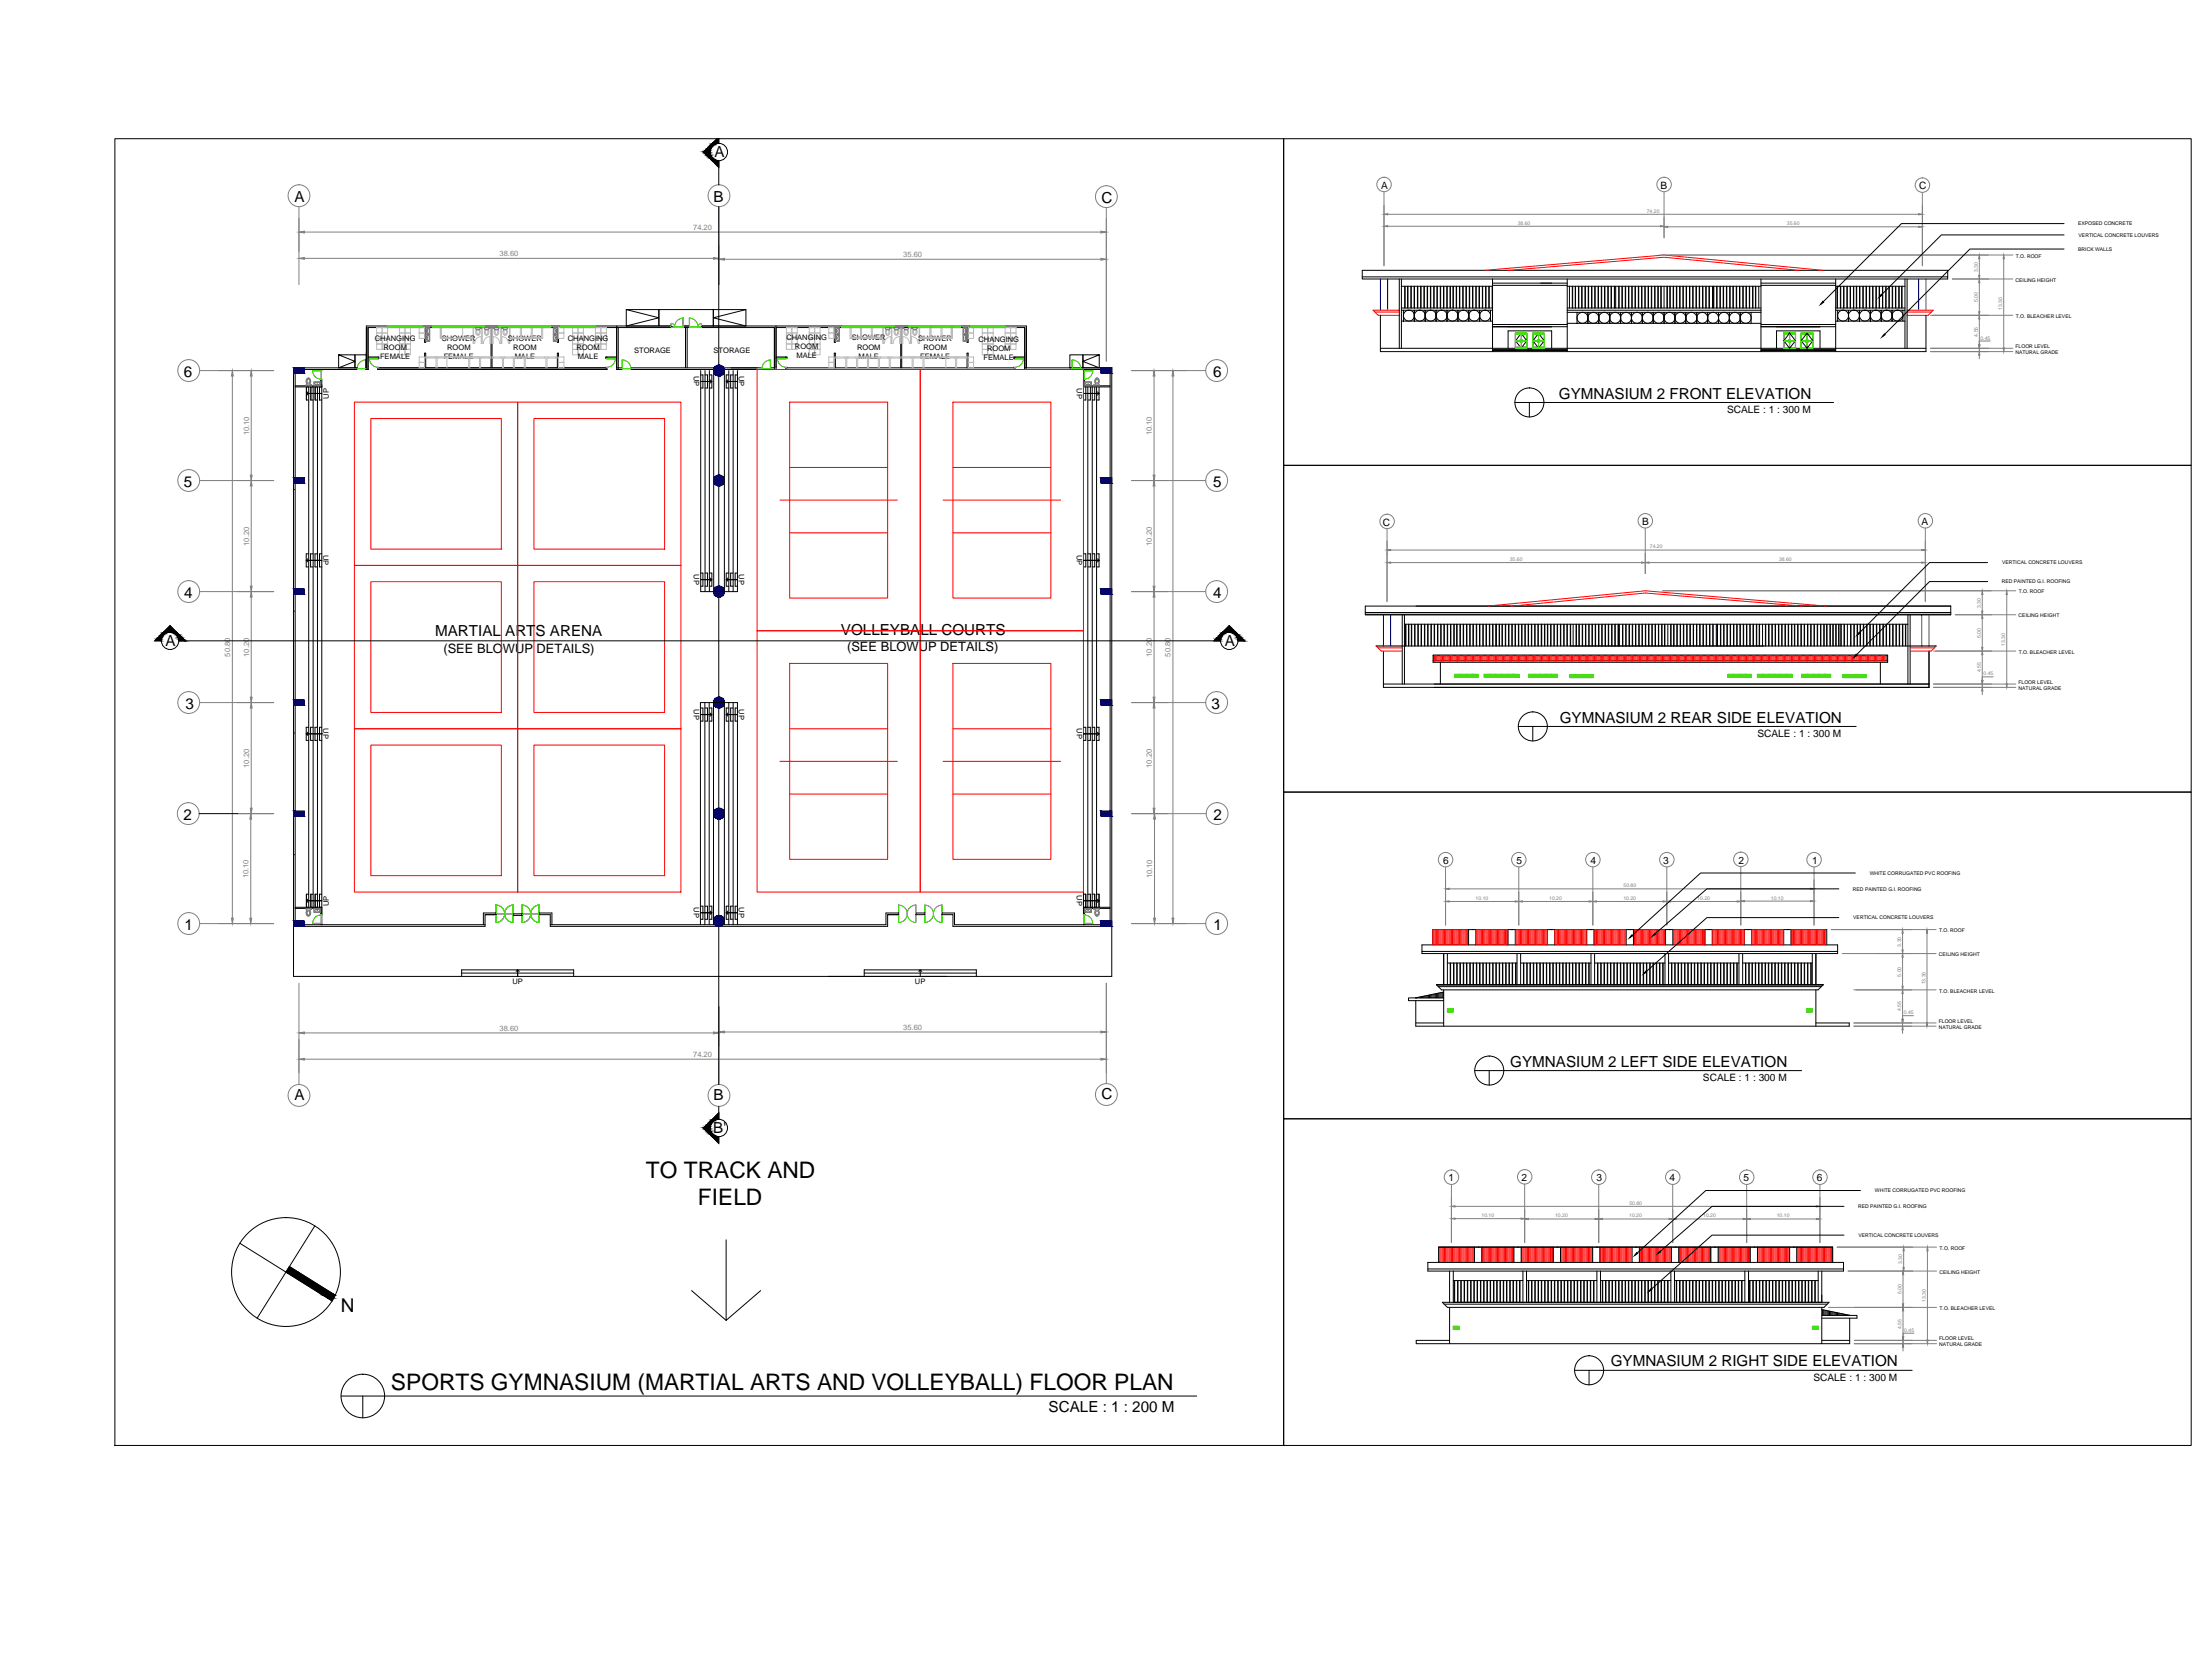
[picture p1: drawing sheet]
<svg xmlns="http://www.w3.org/2000/svg" width="1016mm" height="762mm" viewBox="0 0 1016 762" stroke-linecap="round" stroke-linejoin="round" font-family="sans-serif">
<defs><g id="words">
<g font-size="10.5">
<text x="297" y="541">TO TRACK AND</text>
<text x="321" y="554">FIELD</text>
<text x="180" y="639">SPORTS GYMNASIUM (MARTIAL ARTS AND VOLLEYBALL) FLOOR PLAN</text>
</g>
<text font-size="8.7" x="157" y="603">N</text>
<g font-size="7">
<text x="328" y="72">A</text>
<text x="135" y="93">A</text>
<text x="328" y="93">B</text>
<text x="506" y="93">C</text>
<text x="84" y="173">6</text>
<text x="557" y="173">6</text>
<text x="716" y="183">GYMNASIUM 2 FRONT ELEVATION</text>
<text x="84" y="224">5</text>
<text x="557" y="224">5</text>
<text x="85" y="275">4</text>
<text x="558" y="275">4</text>
<text x="200" y="292">MARTIAL ARTS ARENA</text>
<text x="386" y="291">VOLLEYBALL COURTS</text>
<text x="76" y="297">A</text>
<text x="563" y="297">A</text>
<text x="85" y="326">3</text>
<text x="557" y="326">3</text>
<text x="717" y="332">GYMNASIUM 2 REAR SIDE ELEVATION</text>
<text x="84" y="377">2</text>
<text x="558" y="377">2</text>
<text x="85" y="427">1</text>
<text x="558" y="427">1</text>
<text x="694" y="490">GYMNASIUM 2 LEFT SIDE ELEVATION</text>
<text x="135" y="505">A</text>
<text x="328" y="505">B</text>
<text x="506" y="505">C</text>
<text x="328" y="520">B'</text>
<text x="740" y="628">GYMNASIUM 2 RIGHT SIDE ELEVATION</text>
<text x="482" y="649">SCALE : 1 : 200 M</text>
</g>
<g font-size="5.9">
<text x="204" y="300">(SEE BLOWUP DETAILS)</text>
<text x="389" y="299">(SEE BLOWUP DETAILS)</text>
</g>
<g font-size="4.7">
<text x="635" y="87">A</text>
<text x="763" y="87">B</text>
<text x="882" y="87">C</text>
<text x="794" y="190">SCALE : 1 : 300 M</text>
<text x="635" y="241">C</text>
<text x="755" y="241">B</text>
<text x="883" y="241">A</text>
<text x="808" y="339">SCALE : 1 : 300 M</text>
<text x="663" y="397">6</text>
<text x="697" y="397">5</text>
<text x="731" y="397">4</text>
<text x="764" y="397">3</text>
<text x="799" y="397">2</text>
<text x="833" y="397">1</text>
<text x="783" y="497">SCALE : 1 : 300 M</text>
<text x="666" y="543">1</text>
<text x="699" y="543">2</text>
<text x="734" y="543">3</text>
<text x="767" y="543">4</text>
<text x="801" y="543">5</text>
<text x="835" y="543">6</text>
<text x="833" y="634">SCALE : 1 : 300 M</text>
</g>
<g font-size="3.5" fill="#808080">
<text x="319" y="106">74.20</text>
<text x="230" y="118">38.60</text>
<text x="415" y="118">35.60</text>
<text x="114" y="200" transform="rotate(-90 114 200)">10.10</text>
<text x="529" y="200" transform="rotate(-90 529 200)">10.10</text>
<text x="114" y="251" transform="rotate(-90 114 251)">10.20</text>
<text x="529" y="251" transform="rotate(-90 529 251)">10.20</text>
<text x="106" y="302" transform="rotate(-90 106 302)">50.80</text>
<text x="114" y="302" transform="rotate(-90 114 302)">10.20</text>
<text x="529" y="302" transform="rotate(-90 529 302)">10.20</text>
<text x="538" y="302" transform="rotate(-90 538 302)">50.80</text>
<text x="114" y="353" transform="rotate(-90 114 353)">10.20</text>
<text x="529" y="353" transform="rotate(-90 529 353)">10.20</text>
<text x="114" y="403" transform="rotate(-90 114 403)">10.10</text>
<text x="529" y="403" transform="rotate(-90 529 403)">10.10</text>
<text x="230" y="473">38.60</text>
<text x="415" y="473">35.60</text>
<text x="319" y="485">74.20</text>
</g>
<g font-size="3.5">
<text x="172" y="156">CHANGING</text>
<text x="176" y="161">ROOM</text>
<text x="203" y="156">SHOWER</text>
<text x="205" y="161">ROOM</text>
<text x="233" y="157">SHOWER</text>
<text x="236" y="161">ROOM</text>
<text x="261" y="156">CHANGING</text>
<text x="265" y="161">ROOM</text>
<text x="291" y="162">STORAGE</text>
<text x="361" y="156">CHANGING</text>
<text x="365" y="160">ROOM</text>
<text x="391" y="156">SHOWER</text>
<text x="394" y="161">ROOM</text>
<text x="422" y="157">SHOWER</text>
<text x="424" y="161">ROOM</text>
<text x="450" y="157">CHANGING</text>
<text x="454" y="161">ROOM</text>
<text x="175" y="165">FEMALE</text>
<text x="204" y="165">FEMALE</text>
<text x="237" y="165">MALE</text>
<text x="266" y="165">MALE</text>
<text x="328" y="162">STORAGE</text>
<text x="366" y="165">MALE</text>
<text x="394" y="165">MALE</text>
<text x="423" y="165">FEMALE</text>
<text x="452" y="165">FEMALE</text>
<text x="319" y="173" transform="rotate(90 319 173)">UP</text>
<text x="340" y="173" transform="rotate(90 340 173)">UP</text>
<text x="495" y="178" transform="rotate(90 495 178)">UP</text>
<text x="151" y="183" transform="rotate(-90 151 183)">UP</text>
<text x="149" y="255" transform="rotate(90 149 255)">UP</text>
<text x="495" y="255" transform="rotate(90 495 255)">UP</text>
<text x="319" y="264" transform="rotate(90 319 264)">UP</text>
<text x="340" y="264" transform="rotate(90 340 264)">UP</text>
<text x="319" y="326" transform="rotate(90 319 326)">UP</text>
<text x="340" y="326" transform="rotate(90 340 326)">UP</text>
<text x="149" y="335" transform="rotate(90 149 335)">UP</text>
<text x="495" y="335" transform="rotate(90 495 335)">UP</text>
<text x="495" y="411" transform="rotate(90 495 411)">UP</text>
<text x="151" y="416" transform="rotate(-90 151 416)">UP</text>
<text x="319" y="417" transform="rotate(90 319 417)">UP</text>
<text x="340" y="417" transform="rotate(90 340 417)">UP</text>
<text x="235" y="452">UP</text>
<text x="420" y="452">UP</text>
</g>
<g font-size="2.3" fill="#808080">
<text x="757" y="98">74.20</text>
<text x="697" y="103">38.60</text>
<text x="821" y="104">35.60</text>
<text x="909" y="125" transform="rotate(-90 909 125)">3.30</text>
<text x="909" y="139" transform="rotate(-90 909 139)">5.00</text>
<text x="920" y="142" transform="rotate(-90 920 142)">13.30</text>
<text x="909" y="155" transform="rotate(-90 909 155)">4.55</text>
<text x="910" y="156">0.45</text>
<text x="758" y="252">74.20</text>
<text x="694" y="258">35.60</text>
<text x="817" y="258">38.60</text>
<text x="910" y="279" transform="rotate(-90 910 279)">3.30</text>
<text x="910" y="293" transform="rotate(-90 910 293)">5.00</text>
<text x="921" y="297" transform="rotate(-90 921 297)">13.30</text>
<text x="910" y="309" transform="rotate(-90 910 309)">4.55</text>
<text x="911" y="310">0.45</text>
<text x="746" y="408">50.80</text>
<text x="678" y="413">10.10</text>
<text x="712" y="413">10.20</text>
<text x="746" y="413">10.20</text>
<text x="780" y="413">10.20</text>
<text x="814" y="413">10.10</text>
<text x="874" y="435" transform="rotate(-90 874 435)">3.30</text>
<text x="874" y="449" transform="rotate(-90 874 449)">5.00</text>
<text x="885" y="452" transform="rotate(-90 885 452)">13.30</text>
<text x="874" y="464" transform="rotate(-90 874 464)">4.55</text>
<text x="875" y="466">0.45</text>
<text x="749" y="553">50.80</text>
<text x="681" y="559">10.10</text>
<text x="715" y="559">10.20</text>
<text x="749" y="559">10.20</text>
<text x="783" y="559">10.20</text>
<text x="816" y="559">10.10</text>
<text x="874" y="581" transform="rotate(-90 874 581)">3.30</text>
<text x="874" y="594" transform="rotate(-90 874 594)">5.00</text>
<text x="885" y="598" transform="rotate(-90 885 598)">13.30</text>
<text x="874" y="610" transform="rotate(-90 874 610)">4.55</text>
<text x="875" y="612">0.45</text>
</g>
<g font-size="2.3">
<text x="955" y="104">EXPOSED CONCRETE</text>
<text x="955" y="109">VERTICAL CONCRETE LOUVERS</text>
<text x="926" y="118">T.O. ROOF</text>
<text x="955" y="115">BRICK WALLS</text>
<text x="926" y="129">CEILING HEIGHT</text>
<text x="926" y="146">T.O. BLEACHER LEVEL</text>
<text x="926" y="160">FLOOR LEVEL</text>
<text x="926" y="163">NATURAL GRADE</text>
<text x="920" y="259">VERTICAL CONCRETE LOUVERS</text>
<text x="920" y="268">RED PAINTED G.I. ROOFING</text>
<text x="928" y="273">T.O. ROOF</text>
<text x="928" y="284">CEILING HEIGHT</text>
<text x="928" y="300">T.O. BLEACHER LEVEL</text>
<text x="928" y="314">FLOOR LEVEL</text>
<text x="928" y="317">NATURAL GRADE</text>
<text x="859" y="402">WHITE CORRUGATED PVC ROOFING</text>
<text x="851" y="409">RED PAINTED G.I. ROOFING</text>
<text x="852" y="422">VERTICAL CONCRETE LOUVERS</text>
<text x="891" y="428">T.O. ROOF</text>
<text x="891" y="439">CEILING HEIGHT</text>
<text x="891" y="456">T.O. BLEACHER LEVEL</text>
<text x="891" y="473">NATURAL GRADE</text>
<text x="891" y="470">FLOOR LEVEL</text>
<text x="862" y="548">WHITE CORRUGATED PVC ROOFING</text>
<text x="854" y="555">RED PAINTED G.I. ROOFING</text>
<text x="854" y="568">VERTICAL CONCRETE LOUVERS</text>
<text x="891" y="574">T.O. ROOF</text>
<text x="891" y="585">CEILING HEIGHT</text>
<text x="891" y="602">T.O. BLEACHER LEVEL</text>
<text x="891" y="616">FLOOR LEVEL</text>
<text x="891" y="618">NATURAL GRADE</text>
</g>
</g></defs>
<!-- layer: SPORTS -->
<g fill="none" stroke="#f00" stroke-width=".46">
<path d="M348 170h75v120h-75zM423 170h75v120h-75zM163 185h75v75h-75zM170 192h60v60h-60zM238 185h75v75h-75zM245 192h60v60h-60zM363 185h45v90h-45zM438 185h45v90h-45zM363 215h45M438 215h45M358 230h54M433 230h54"/>
<path d="M163 260h75v75h-75zM238 260h75v75h-75zM363 245h45M438 245h45M170 267h60v60h-60zM245 267h60v60h-60zM348 290h75v120h-75zM423 290h75v120h-75zM363 305h45v90h-45zM438 305h45v90h-45zM163 335h75v75h-75zM238 335h75v75h-75z"/>
<path d="M363 335h45M438 335h45M170 342h60v60h-60zM245 342h60v60h-60zM358 350h54M433 350h54M363 365h45M438 365h45"/>
</g>
<!-- layer: draft -->
<g fill="none" stroke="#000" stroke-width=".46">
<path d="M168 150v19M168 150h140M169 150v20h-1M284 150l-1 20h3h-3M314 150h3M315 150v19M316 150v19M322 150h111M330 150h26v19h-2M356 150l1 20h-3M433 150h39M471 150v20h35"/>
<path d="M472 150v19M136 171v48M136 178h12M140 170h24M141 178v6M142 178v239M143 178v6M144 178v239M145 178v6M146 178v239M147 178v6M147 174v3h-11"/>
<path d="M147 170h.1M148 170h.1M148 174v251M156 163l7 3-7 3v-6h7v6h-7M168 169v-6h-5v6h1h-29v279h376v-279h-14M169 164h5v1M169 164l5 1M174 169v1h105v-1M174 165h.1M174 169h105M278 164h5M278 169h.1"/>
<path d="M279 164v1M283 169h3M283 164h-5v1M290 170h38M290 169h38M323 172v6M325 172v6M326 174l1 1h-5M327 172v6M327 175l-1 1M333 169h17M333 170h17"/>
<path d="M334 172v6M334 175v1M334 174v1h5M336 172v6M338 172v6M356 170h1M357 164h5v1M357 164h5M361 164v1M361 169v1M362 169h.1M466 169h.1"/>
<path d="M466 164h5M466 165h.1M466 164v1M466 169v1M471 169h27v-6h-6v6h1M471 164h-5v1M498 170v250M498 178h12M498 170h.1M498 174v3h12M499 178v6M500 178v239"/>
<path d="M501 178v6M502 178v239M503 178v6M504 178v239M505 178v6M505 163l-7 3 7 3v-6h-7v6h7M506 170h.1M510 171v48M141 181h1M142 180l-1 1h7M498 181h7h-1M504 180l1 1"/>
<path d="M136 222v48M510 222v48M141 254v6M141 257h.1M143 254v6M145 254v6M147 254v6M148 257h-7v1M498 257h7l-1 1M499 254v6M501 254v6M503 254v6"/>
<path d="M504 257h1M505 254v6M136 273v48M322 266h5l-1 1M323 263v6M325 263v6M326 266h1M327 263v6M334 263v6M334 266h.1M336 263v6M338 263v6"/>
<path d="M339 266h-5v1M510 273v48M136 324v48M141 334v6M141 336v1M143 334v6M145 334v6M147 334v6M148 337h-7v1M323 325v6M325 325v6M326 328h1h-5"/>
<path d="M327 325v6M327 328l-1 1M334 325v6M334 328v1M334 328h5M336 325v6M338 325v6M498 337h7l-1 1M499 334v6M501 334v6M503 334v6M504 336l1 1"/>
<path d="M505 334v6M510 324v48M136 375v48M510 375v48M136 417h12M136 417h11v3M141 411v6M141 414h1M142 413l-1 1h7M143 411v6M145 411v6M147 411v6"/>
<path d="M228 419h-6v6M236 420h4M248 419h6v6M322 419h5l-1 1M323 416v6M325 416v6M326 419h1M327 416v6M334 416v6M334 419h.1M336 416v6M338 416v6"/>
<path d="M339 419h-5v1M413 419h-6v6h-75M421 419h4M433 419h6v6h67M498 414h7h-1M498 417h12M499 411v6M501 411v6M503 411v6M504 413l1 1M505 411v6M510 417h-12v3"/>
<path d="M140 425h83M147 424v1M223 420h5M228 420h-5v5h-88M248 420h5v5h155v-5h5M253 425h76M408 420h5M421 420h4M433 420h5v5h73M498 424v1M212 448v-3h52v3M212 447h52"/>
<path d="M237 446l1-1v3v-3l1 1M397 448v-3h52v3M397 447h52M422 446l1-1v3M423 445l1 1M145 563l-27 42M334 569v37l16-13M318 593l16 13"/>
<circle cx="131" cy="584" r="25"/>
</g>
<!-- layer: 0 -->
<g fill="none" stroke="#000" stroke-width=".46">
<path d="M53 64h537v600h-537zM329 64l-6 6 7 7v-3v11M330 64v2M590 64h417v150h-417zM330 95v403M948 108h-56l-27 27M948 103h-74l-36 36M948 114h-43l-39 40M626 124h269v4h-269zM626 127h269M643 128v32M644 131h42v10h-42"/>
<path d="M644 128v32M645 131v10M646 131v10M647 131v10M648 131v10M649 131v10M650 131v10M651 131v10M652 131v10M653 131v10M654 131v10M655 131v10"/>
<path d="M656 131v10M657 131v10M659 131v10M660 131v10M662 131v10M663 131v10M665 131v10M666 131v10M668 131v10M669 131v10M671 131v10M672 131v10"/>
<path d="M674 131v10M675 131v10M677 131v10M678 131v10M680 131v10M681 131v10M683 131v10M684 131v10M686 131v10M686 128v34M686 130h34M686 131h34"/>
<path d="M720 128v34M720 131h89M721 131v10M723 131v10M724 131v10M725 131v10M726 131v10M727 131v10M728 131v10M729 131v10M730 131v10M731 131v10"/>
<path d="M732 131v10M733 131v10M734 131v10M735 131v10M736 131v10M737 131v10M739 131v10M740 131v10M742 131v10M744 131v10M745 131v10M747 131v10"/>
<path d="M748 131v10M750 131v10M751 131v10M752 131v10M753 131v10M754 131v10M755 131v10M756 131v10M757 131v10M758 131v10M759 131v10M760 131v10"/>
<path d="M761 131v10M762 131v10M763 131v10M765 131v10M766 131v10M767 131v10M768 131v10M769 131v10M770 131v10M771 131v10M772 131v10M773 131v10"/>
<path d="M774 131v10M775 131v10M776 131v10M777 131v10M778 131v10M779 131v10M780 131v10M781 131v10M782 131v10M783 131v10M784 131v10M785 131v10"/>
<path d="M787 131v10M788 131v10M789 131v10M790 131v10M791 131v10M792 131v10M793 131v10M795 131v10M796 131v10M797 131v10M798 131v10M799 131v10"/>
<path d="M800 131v10M801 131v10M802 131v10M803 131v10M804 131v10M805 131v10M806 131v10M807 131v10M808 131v10M809 128v34M809 130h35M809 131h35"/>
<path d="M844 128v34M844 131h31M844 131v10M846 131v10M847 131v10M849 131v10M850 131v10M852 131v10M853 131v10M854 131v10M855 131v10M856 131v10"/>
<path d="M858 131v10M859 131v10M861 131v10M862 131v10M864 131v10M865 131v10M867 131v10M868 131v10M870 131v10M871 131v10M873 131v10M874 131v10"/>
<path d="M875 128v32M876 128v32M168 150v19M195 150v7h1v-7M256 150v7h1v-7M283 150v19M284 150v20M308 150h-82v19M314 150h3M322 150h8M356 150v20M383 150v7h1v-7"/>
<path d="M444 150v7h1v-7M472 150v19M634 145v17h251v-17M634 160h251M644 142h1M644 147h1M645 142h5v5h-5zM650 142h5v5h-5zM655 142h5v5h-5zM660 142h5v5h-5zM665 142h5v5h-5zM670 142h5v5h-5z"/>
<path d="M675 142h5v5h-5zM680 142h5v5h-5zM685 142h1M685 147h1M686 149h34M693 160v-8h20v8M696 153v7M699 153l3 4-3 3-3-3zM707 153l3 4-3 3-3-3zM713 150h-27h34M720 142h89M720 149h5"/>
<path d="M720 143h5M720 141h89M725 143h5v6h-5zM730 143h5v6h-5zM735 143h5v6h-5zM740 143h5v6h-5zM745 143h5v6h-5zM750 143h5v6h-5zM755 143h5v6h-5zM760 143h5v6h-5zM765 143h5v6h-5zM770 143h5v6h-5z"/>
<path d="M775 143h5v6h-5zM780 143h5v6h-5zM785 143h5v6h-5zM790 143h5v6h-5zM795 143h5v6h-5zM800 143h5v6h-5zM805 149h4M805 143h4M809 150h35M809 149h35M816 150h20h-20M816 160v-8h20v8"/>
<path d="M820 160v-7h5v7M822 153l3 4-3 3-2-3zM822 153v7M828 160v-7h5v7M830 153l3 4-3 3-2-3zM830 153v7M844 142h.1M844 147h.1M844 141h31M844 142h5v5h-5zM849 142h5v5h-5zM854 142h5v5h-5z"/>
<path d="M859 142h5v5h-5zM864 142h5v5h-5zM869 142h5v5h-5zM874 142h1M874 147h1M141 178h1M143 178h1M145 178h1M147 178h1M174 170h105M174 169h105M195 169v-7h1v7"/>
<path d="M226 169v-19h-57v20h-1M256 169v-7h1v7M322 172h1M322 178h1M324 172h1M324 178h1M326 172h1M326 178h1M334 172h1M334 178h1M336 172h1M336 178h1"/>
<path d="M338 172h1M338 178h1M357 169v-19h57v19M361 170h105M361 169h105M383 169v-7h1v7M414 169v-19h57v20M444 169v-7h1v7M491 170h2M686 161h34M686 160h34M809 161h35"/>
<path d="M809 160h35M141 184h1M143 184h1M145 184h1M147 184h1M498 184h1M500 184h1M502 184h1M504 184h1M696 185h147M703 185v7M590 214h417v150h-417z"/>
<path d="M141 254h1M143 254h1M145 254h1M147 254h1M498 254h1M500 254h1M502 254h1M504 254h1M913 258h-26l-32 33M141 260h1M143 260h1M145 260h1"/>
<path d="M147 260h1M322 269h1M322 263h1M324 269h1M324 263h1M326 269h1M326 263h1M334 269h1M334 263h1M336 269h1M336 263h1M338 269h1"/>
<path d="M338 263h1M498 260h1M500 260h1M502 260h1M504 260h1M627 278h269v4h-269zM913 267h-26l-34 34M74 294h-3l7-7 7 7h-3h479h-3l7-7 7 7h-3h3M627 282h269M627 281h269M632 297h258M636 299v17h250v-17"/>
<path d="M644 282v32M645 282v32M645 287h232M646 287v10M647 287v10M649 287v10M650 287v10M652 287v10M653 287v10M655 287v10M656 287v10M658 287v10"/>
<path d="M659 287v10M661 287v10M662 287v10M664 287v10M665 287v10M667 287v10M668 287v10M669 287v10M670 287v10M671 287v10M672 287v10M673 287v10"/>
<path d="M674 287v10M675 287v10M676 287v10M677 287v10M678 287v10M679 287v10M680 287v10M681 287v10M682 287v10M683 287v10M684 287v10M685 287v10"/>
<path d="M686 287v10M687 287v10M688 287v10M689 287v10M690 287v10M692 287v10M693 287v10M695 287v10M696 287v10M698 287v10M699 287v10M701 287v10"/>
<path d="M702 287v10M704 287v10M705 287v10M707 287v10M708 287v10M710 287v10M711 287v10M713 287v10M714 287v10M716 287v10M717 287v10M719 287v10"/>
<path d="M720 287v10M722 287v10M723 287v10M724 287v10M726 287v10M727 287v10M729 287v10M730 287v10M732 287v10M733 287v10M735 287v10M736 287v10"/>
<path d="M738 287v10M739 287v10M741 287v10M742 287v10M744 287v10M746 287v10M747 287v10M749 287v10M750 287v10M752 287v10M753 287v10M755 287v10"/>
<path d="M756 287v10M758 287v10M759 287v10M761 287v10M762 287v10M764 287v10M765 287v10M766 287v10M768 287v10M769 287v10M771 287v10M772 287v10"/>
<path d="M774 287v10M775 287v10M777 287v10M778 287v10M780 287v10M781 287v10M783 287v10M784 287v10M786 287v10M787 287v10M789 287v10M791 287v10"/>
<path d="M792 287v10M794 287v10M795 287v10M797 287v10M798 287v10M800 287v10M801 287v10M803 287v10M804 287v10M806 287v10M807 287v10M808 287v10"/>
<path d="M809 287v10M810 287v10M811 287v10M813 287v10M814 287v10M816 287v10M817 287v10M819 287v10M820 287v10M822 287v10M823 287v10M825 287v10"/>
<path d="M826 287v10M828 287v10M829 287v10M831 287v10M832 287v10M834 287v10M835 287v10M837 287v10M838 287v10M839 287v10M840 287v10M841 287v10"/>
<path d="M842 287v10M844 287v10M845 287v10M846 287v10M847 287v10M848 287v10M849 287v10M850 287v10M851 287v10M852 287v10M853 287v10M854 287v10"/>
<path d="M855 287v10M856 287v10M858 287v10M859 287v10M861 287v10M862 287v10M864 287v10M865 287v10M867 287v10M868 287v10M870 287v10M871 287v10"/>
<path d="M873 287v10M874 287v10M876 287v10M877 282v32M878 282v32M636 314h250M659 301h208v3h-208zM659 304h208M659 301h208M659 301v3M662 304v10M864 304v10"/>
<path d="M867 301v3M141 334h1M143 334h1M145 334h1M147 334h1M322 325h1M322 331h1M324 325h1M324 331h1M326 325h1M326 331h1M334 325h1"/>
<path d="M334 331h1M336 325h1M336 331h1M338 325h1M338 331h1M498 334h1M500 334h1M502 334h1M504 334h1M698 334h155M704 334v6M141 340h1"/>
<path d="M143 340h1M145 340h1M147 340h1M498 340h1M500 340h1M502 340h1M504 340h1M590 364h417v150h-417zM141 417h1M141 411h1M143 417h1M143 411h1"/>
<path d="M145 417h1M145 411h1M147 417h1M147 411h1M322 416h1M324 416h1M326 416h1M334 416h1M336 416h1M338 416h1M845 408h-61l-23 21M853 401h-72l-31 29"/>
<path d="M322 422h1M324 422h1M326 422h1M334 422h1M336 422h1M338 422h1M653 434h191v4h-191zM653 437h191M658 434v-7h181v7M663 438v14M665 438v14M675 427v7"/>
<path d="M677 427h.1M678 427v7M693 427v7M695 427h.1M696 427v7M697 438v14M699 438v14M711 427v7M713 427h.1M714 427v7M729 427v7M731 427h.1"/>
<path d="M731 438v14M732 427v7M733 438v14M747 427v7M749 427h.1M751 427v7M765 438v14M765 427v7M767 438v14M767 427h.1M769 427v7M783 427v7"/>
<path d="M785 427h.1M787 427v7M799 438v14M801 438v14M802 427v7M803 427h.1M805 427v7M820 427v7M821 427h.1M823 427v7M833 438v14M834 438v14"/>
<path d="M845 421h-61l-28 25M651 458h.1M651 460v11h199v-1h-16M652 458h.1M653 458h.1M654 458h.1M655 457v1M656 457v1M657 457v1M658 457v1M659 457v1M660 456v2"/>
<path d="M660 452h178l-3 3h-173zM661 456v2M661 453h176M662 456v2M663 456v2M663 458h-16v2h16M663 455v16M663 456l-13 2M665 442h32M666 442v10M667 442v10M668 442v10"/>
<path d="M669 442v10M670 442v10M671 442v10M672 442v10M673 442v10M674 442v10M675 442v10M676 442v10M677 442v10M678 442v10M679 442v10M680 442v10"/>
<path d="M681 442v10M682 442v10M683 442v10M684 442v10M685 442v10M686 442v10M687 442v10M688 442v10M689 442v10M690 442v10M691 442v10M692 442v10"/>
<path d="M693 442v10M694 442v10M695 442v10M696 442v10M697 442v10M699 442h32M700 442v10M702 442v10M703 442v10M705 442v10M706 442v10M708 442v10"/>
<path d="M709 442v10M711 442v10M712 442v10M714 442v10M715 442v10M717 442v10M718 442v10M720 442v10M721 442v10M723 442v10M724 442v10M726 442v10"/>
<path d="M727 442v10M729 442v10M730 442v10M733 442h32M734 442v10M736 442v10M737 442v10M739 442v10M740 442v10M742 442v10M743 442v10M745 442v10"/>
<path d="M746 442v10M748 442v10M749 442v10M751 442v10M752 442v10M754 442v10M755 442v10M757 442v10M758 442v10M760 442v10M761 442v10M763 442v10"/>
<path d="M764 442v10M767 442h32M768 442v10M770 442v10M771 442v10M773 442v10M774 442v10M776 442v10M777 442v10M779 442v10M780 442v10M782 442v10"/>
<path d="M783 442v10M785 442v10M786 442v10M788 442v10M789 442v10M791 442v10M792 442v10M794 442v10M795 442v10M797 442v10M798 442v10M801 442h32"/>
<path d="M802 442v10M804 442v10M805 442v10M807 442v10M808 442v10M810 442v10M811 442v10M813 442v10M814 442v10M816 442v10M817 442v10M819 442v10"/>
<path d="M820 442v10M822 442v10M823 442v10M825 442v10M826 442v10M828 442v10M829 442v10M831 442v10M832 442v10M834 455v16M651 470h12M678 492h150"/>
<path d="M684 492v6M330 508v6v-3l-7 7 7 7v-3M590 514h417v150h-417zM847 554h-60l-24 21M855 547h-71l-32 29M110 571l43 27M656 580h191v4h-191zM661 580v-7h181v7M678 573v7M679 573h.1M681 573v7M696 573v7"/>
<path d="M697 573h.1M699 573v7M714 573v7M715 573h.1M717 573v7M732 573v7M734 573h.1M735 573v7M750 573v7M752 573h.1M753 573v7M768 573v7"/>
<path d="M770 573h.1M771 573v7M786 573v7M788 573h.1M790 573v7M804 573v7M806 573h.1M808 573v7M822 573v7M824 573h.1M826 573v7M847 567h-60l-28 25"/>
<path d="M133 582l21 13M656 583h191M663 598h177l-2 2h-173zM664 599h176M666 584v14M668 584v14M668 588h32M668 588v10M670 588v10M671 588v10M673 588v10M674 588v10"/>
<path d="M676 588v10M677 588v10M679 588v10M680 588v10M682 588v10M683 588v10M685 588v10M686 588v10M688 588v10M689 588v10M691 588v10M692 588v10"/>
<path d="M694 588v10M695 588v10M697 588v10M698 588v10M700 584v14M701 584v14M701 588h33M702 588v10M704 588v10M705 588v10M707 588v10M708 588v10"/>
<path d="M710 588v10M711 588v10M713 588v10M714 588v10M716 588v10M717 588v10M719 588v10M720 588v10M722 588v10M723 588v10M725 588v10M726 588v10"/>
<path d="M728 588v10M729 588v10M731 588v10M732 588v10M734 584v14M735 584v14M735 588h33M736 588v10M738 588v10M739 588v10M741 588v10M742 588v10"/>
<path d="M744 588v10M745 588v10M747 588v10M748 588v10M750 588v10M751 588v10M753 588v10M754 588v10M756 588v10M757 588v10M759 588v10M760 588v10"/>
<path d="M762 588v10M763 588v10M765 588v10M766 588v10M768 584v14M769 584v14M769 588h33M770 588v10M772 588v10M773 588v10M775 588v10M776 588v10"/>
<path d="M778 588v10M779 588v10M781 588v10M782 588v10M784 588v10M785 588v10M787 588v10M788 588v10M790 588v10M791 588v10M793 588v10M794 588v10"/>
<path d="M796 588v10M797 588v10M799 588v10M800 588v10M802 584v14M803 584v14M803 588h32M804 588v10M805 588v10M806 588v10M807 588v10M808 588v10"/>
<path d="M809 588v10M810 588v10M811 588v10M812 588v10M813 588v10M814 588v10M815 588v10M816 588v10M817 588v10M818 588v10M819 588v10M820 588v10"/>
<path d="M821 588v10M822 588v10M823 588v10M824 588v10M825 588v10M826 588v10M827 588v10M828 588v10M829 588v10M830 588v10M831 588v10M832 588v10"/>
<path d="M833 588v10M834 588v10M835 584v14M837 584v14M666 600v17M837 604h16v1h-16M837 600v17M837 602l13 2M837 616h13M838 602v2M839 602v2M840 602v2"/>
<path d="M841 602v2M842 602v2M842 603v1M843 603v1M844 603v1M845 603v1M846 603v1M847 604h.1M848 604h.1M849 604h.1M850 604h.1M850 605v12h-199v-1h15"/>
<path d="M724 629h155M730 629v7M157 641h393M167 641v10"/>
<circle cx="330" cy="70" r="4"/>
<circle cx="647" cy="145" r="2.5"/>
<circle cx="652" cy="145" r="2.5"/>
<circle cx="657" cy="145" r="2.5"/>
<circle cx="662" cy="145" r="2.5"/>
<circle cx="667" cy="145" r="2.5"/>
<circle cx="672" cy="145" r="2.5"/>
<circle cx="677" cy="145" r="2.5"/>
<circle cx="682" cy="145" r="2.5"/>
<circle cx="727" cy="146" r="2.5"/>
<circle cx="732" cy="146" r="2.5"/>
<circle cx="737" cy="146" r="2.5"/>
<circle cx="742" cy="146" r="2.5"/>
<circle cx="747" cy="146" r="2.5"/>
<circle cx="752" cy="146" r="2.5"/>
<circle cx="757" cy="146" r="2.5"/>
<circle cx="762" cy="146" r="2.5"/>
<circle cx="767" cy="146" r="2.5"/>
<circle cx="772" cy="146" r="2.5"/>
<circle cx="777" cy="146" r="2.5"/>
<circle cx="782" cy="146" r="2.5"/>
<circle cx="787" cy="146" r="2.5"/>
<circle cx="792" cy="146" r="2.5"/>
<circle cx="797" cy="146" r="2.5"/>
<circle cx="802" cy="146" r="2.5"/>
<circle cx="847" cy="145" r="2.5"/>
<circle cx="852" cy="145" r="2.5"/>
<circle cx="857" cy="145" r="2.5"/>
<circle cx="862" cy="145" r="2.5"/>
<circle cx="867" cy="145" r="2.5"/>
<circle cx="872" cy="145" r="2.5"/>
<circle cx="703" cy="185" r="7"/>
<circle cx="78" cy="294" r="4"/>
<circle cx="565" cy="294" r="4"/>
<circle cx="704" cy="334" r="7"/>
<circle cx="684" cy="492" r="7"/>
<circle cx="330" cy="518" r="4"/>
<circle cx="730" cy="629" r="7"/>
<circle cx="167" cy="641" r="10"/>
</g>
<!-- layer: DIM -->
<g fill="none" stroke="#808080" stroke-width=".46">
<path d="M137 95v36M330 95v36M508 95v71M636 88v34M638 98h244M765 88v21M883 88v34M140 119h188M140 107h366M333 119h173M638 104h125M763 117h162"/>
<path d="M766 104h116M910 119v7M921 119v41M897 128h28M910 130v13M887 160h38M887 145h38M910 146v12v-1h5M910 160v2M92 170h34M107 173v249M115 173v45"/>
<path d="M520 170h34M530 173v45M539 173v249M887 162h38M910 163v2M92 221h34M115 223v46M520 221h34M530 223v46M637 243v33M639 258h115M639 253h244"/>
<path d="M756 243v20M758 258h125M885 243v33M92 272h34M115 274v46M520 272h34M530 274v46M764 271h162M911 273v8M922 273v41M888 299h38M898 282h28"/>
<path d="M911 284v13M888 316h38M888 314h38M911 301v12v-2h5M911 314v2M911 317v2M92 323h34M115 325v46M520 323h34M530 325v46M109 374h17M115 376v46"/>
<path d="M520 374h34M531 376v46M664 398v27M698 398v27M732 398v27M766 398v27M800 398v27M834 398v27M666 414h30M666 408h166M700 414h30M734 414h30"/>
<path d="M768 414h30M802 414h30M92 424h34M520 424h34M842 427h48M847 438h43M874 429v7M874 440v13M885 429v41M137 452v46M508 452v46M852 455h38"/>
<path d="M874 456v12v-1h5M140 474h188M330 462v36M333 474h173M852 471h38M852 470h38M874 470v1M874 473v2M140 486h366M667 544v27M669 560h30M669 554h166"/>
<path d="M701 544v27M702 560h31M735 544v27M736 560h31M769 544v27M770 560h31M803 544v27M804 560h31M836 544v27M844 573h46M875 575v7M886 575v40"/>
<path d="M849 584h41M874 586v13M840 600h50M852 617h38M852 616h38M874 602v12v-2h5M874 616v1M874 619v2"/>
<circle cx="137" cy="90" r="5"/>
<circle cx="330" cy="90" r="5"/>
<circle cx="508" cy="90" r="5"/>
<circle cx="636" cy="85" r="3"/>
<circle cx="765" cy="85" r="3"/>
<circle cx="883" cy="85" r="3"/>
<circle cx="87" cy="170" r="5"/>
<circle cx="559" cy="170" r="5"/>
<circle cx="87" cy="221" r="5"/>
<circle cx="559" cy="221" r="5"/>
<circle cx="637" cy="240" r="3"/>
<circle cx="756" cy="239" r="3"/>
<circle cx="885" cy="239" r="3"/>
<circle cx="87" cy="272" r="5"/>
<circle cx="559" cy="272" r="5"/>
<circle cx="87" cy="323" r="5"/>
<circle cx="559" cy="323" r="5"/>
<circle cx="87" cy="374" r="5"/>
<circle cx="559" cy="374" r="5"/>
<circle cx="664" cy="395" r="3"/>
<circle cx="698" cy="395" r="3"/>
<circle cx="732" cy="395" r="3"/>
<circle cx="766" cy="395" r="3"/>
<circle cx="800" cy="395" r="3"/>
<circle cx="834" cy="395" r="3"/>
<circle cx="87" cy="424" r="5"/>
<circle cx="559" cy="424" r="5"/>
<circle cx="137" cy="503" r="5"/>
<circle cx="330" cy="503" r="5"/>
<circle cx="508" cy="503" r="5"/>
<circle cx="667" cy="541" r="3"/>
<circle cx="701" cy="541" r="3"/>
<circle cx="735" cy="541" r="3"/>
<circle cx="769" cy="541" r="3"/>
<circle cx="803" cy="541" r="3"/>
<circle cx="836" cy="541" r="3"/>
</g>
<g fill="#808080" stroke="#808080" stroke-width=".46">
<path d="M137 119l3-1v1z"/>
<path d="M328 118l2 1h-2z"/>
<path d="M506 119h2l-2 1z"/>
<path d="M330 119h3v1z"/>
<path d="M506 106l2 1h-2z"/>
<path d="M137 107l3-1v1z"/>
<path d="M530 422h1v2z"/>
<path d="M531 374v2h-1z"/>
<path d="M530 371h1l-1 3z"/>
<path d="M530 323l1 2h-1z"/>
<path d="M530 320h1l-1 3z"/>
<path d="M530 272l1 2h-1z"/>
<path d="M530 269h1l-1 3z"/>
<path d="M530 221l1 2h-1z"/>
<path d="M530 218h1l-1 3z"/>
<path d="M530 170l1 3h-1z"/>
<path d="M539 422v2z"/>
<path d="M539 170v3z"/>
<path d="M137 474h3v1z"/>
<path d="M328 474h2l-2 1z"/>
<path d="M506 474h2h-2z"/>
<path d="M330 474h3z"/>
<path d="M506 486h2l-2 1z"/>
<path d="M137 486h3v1z"/>
<path d="M115 422h1l-1 2z"/>
<path d="M115 374l1 2h-1z"/>
<path d="M115 371h1l-1 3z"/>
<path d="M115 323l1 2h-1z"/>
<path d="M115 320h1l-1 3z"/>
<path d="M115 272l1 2h-1z"/>
<path d="M115 269h1l-1 3z"/>
<path d="M115 221l1 2h-1z"/>
<path d="M115 218h1l-1 3z"/>
<path d="M115 170l1 3h-1z"/>
<path d="M106 422h1v2z"/>
<path d="M107 170v3h-1z"/>
<path d="M636 104h2z"/>
<path d="M763 104h2h-2z"/>
<path d="M882 104h1h-1z"/>
<path d="M765 104h1z"/>
<path d="M882 98h1l-1 1z"/>
<path d="M636 98h2v1z"/>
<path d="M920 160h1v2z"/>
<path d="M921 117v2h-1z"/>
<path d="M910 162v1h-1z"/>
<path d="M909 158h1v2z"/>
<path d="M910 145v1h-1z"/>
<path d="M909 143h1v2z"/>
<path d="M910 128v2h-1z"/>
<path d="M909 126h1v2z"/>
<path d="M910 117v2h-1z"/>
<path d="M883 258h2l-2 1z"/>
<path d="M756 258h2v1z"/>
<path d="M637 258h2v1z"/>
<path d="M754 258h2l-2 1z"/>
<path d="M637 253l2-1v1z"/>
<path d="M883 252l2 1h-2z"/>
<path d="M922 314v2z"/>
<path d="M922 271v2z"/>
<path d="M911 316v1z"/>
<path d="M911 313v1z"/>
<path d="M911 299v2z"/>
<path d="M911 297v2z"/>
<path d="M911 282v2z"/>
<path d="M911 281v1z"/>
<path d="M911 271v2z"/>
<path d="M832 414h2h-2z"/>
<path d="M800 414h2z"/>
<path d="M798 414h2h-2z"/>
<path d="M766 414h2z"/>
<path d="M764 414h2h-2z"/>
<path d="M732 414h2z"/>
<path d="M730 414h2h-2z"/>
<path d="M698 414h2z"/>
<path d="M696 414h2h-2z"/>
<path d="M664 414h2z"/>
<path d="M832 408h2l-2 1z"/>
<path d="M664 408h2v1z"/>
<path d="M885 470h1l-1 1z"/>
<path d="M885 427l1 2h-1z"/>
<path d="M874 471l1 2h-1z"/>
<path d="M874 468h1l-1 2z"/>
<path d="M874 455l1 1h-1z"/>
<path d="M874 453h1l-1 2z"/>
<path d="M874 438l1 2h-1z"/>
<path d="M874 436h1l-1 2z"/>
<path d="M874 427l1 2h-1z"/>
<path d="M667 560l2-1v1z"/>
<path d="M699 559l2 1h-2z"/>
<path d="M701 560h1z"/>
<path d="M733 560h2h-2z"/>
<path d="M735 560h1z"/>
<path d="M767 560h2h-2z"/>
<path d="M769 560h1z"/>
<path d="M801 560h2h-2z"/>
<path d="M803 560h1z"/>
<path d="M835 560h1h-1z"/>
<path d="M667 554h2z"/>
<path d="M835 554h1h-1z"/>
<path d="M885 615h1v2z"/>
<path d="M886 573v2h-1z"/>
<path d="M874 617l1 2h-1z"/>
<path d="M874 614h1l-1 2z"/>
<path d="M874 600l1 2h-1z"/>
<path d="M874 599h1l-1 1z"/>
<path d="M874 584l1 2h-1z"/>
<path d="M874 582h1v2z"/>
<path d="M875 573v2h-1z"/>
</g>
<!-- layer: TOIL -->
<g fill="none" stroke="#767676" stroke-width=".46">
<path d="M196 154h1v3h-1zM196 150h1v4h-1zM196 155h1zM196 152h1h-1M197 151a.9 .9 0 0 1 0 1 .9 .9 0 0 1-1 1zM197 155v-1a.9 .9 0 0 0-1 1 .9 .9 0 0 0 0 1 .8 .8 0 0 0 1 0 .8 .8 0 0 0 0-1M219 152v-2h2l-1 2M219 151h1M221 150h.1M221 151h.1M223 151h1M225 151v-1h-2v2"/>
<path d="M225 151l-1 1M225 150h.1M225 151h.1M226 150h1zM227 151h.1M227 152v-2h2v2M228 151h1M231 151h.1M231 152v-2h2v2M232 151h1M254 154h2v3h-2zM254 150h2v4h-2z"/>
<path d="M254 155a1.1 1.1 0 0 1 2-1 .7 .7 0 0 1 0 1l-1 1h-1M254 152a1.1 1.1 0 0 1 2-1 .7 .7 0 0 1 0 1l-1 1h-1M255 155v1M255 152v1M255 155h1zM256 152h-1h1M384 154h2v3h-2zM384 150h2v4h-2zM384 155h1zM384 152h1h-1M384 155a.8 .8 0 0 0 0 1 .8 .8 0 0 0 1 0l1-1M384 155l1-1 1 1"/>
<path d="M385 151a1.1 1.1 0 0 1 1 2 1 1 0 0 1-1 0zM407 152v-2h2v2M407 151h1M409 151h.1M411 152v-2h2v2M411 151h1M413 150h1zM413 151h.1M415 150h.1M415 151h.1M415 150l1 2M416 151h1"/>
<path d="M417 150v2M419 150h.1M419 151h.1M420 152l-1-2h2v2M420 151h1M443 154h1v3h-1zM443 150h1v4h-1zM443 155a.9 .9 0 0 0 0 1 .9 .9 0 0 0 1 0M443 154v1M443 151a1 1 0 0 0 0 2 1 1 0 0 0 1 0M443 154h.1M443 154h1"/>
<path d="M443 151h.1M443 151h1M443 155h1zM444 154v2M444 151v2M444 152h-1h1M141 175v1M141 174v1M141 176v1h2l-1-1M141 174h.1M142 174h-1M142 174h.1"/>
<path d="M142 174a1 1 0 0 1 0 2 .9 .9 0 0 1-1 0 1 1 0 0 1 0-2M142 174l1 2h-1h-1M143 177h.1M144 175h3v2h-3zM146 176v1zM147 176h-1a.9 .9 0 0 0-1-1 1 1 0 0 0 0 2h1M147 176h.1M147 176l-1 1M498 175h4v2h-4zM499 176h.1M500 176a.8 .8 0 0 1 1-1 1 1 0 0 1 0 2l-2-1M500 176v1z"/>
<path d="M502 177h1zM502 177h.1M503 177h.1M503 174v1l1 1h1v-1M503 176v1h2v-1M504 174h-1M504 174h.1M504 174h1M505 174a1 1 0 0 1 0 2 1 1 0 0 1-2 0 1.1 1.1 0 0 1 1-2M505 174v1M141 420h.1M141 418v-1h2l-1 1"/>
<path d="M141 418h1l1 1-1 1M141 418v2M143 417h.1M143 417v1v-1M144 417h3v2h-3zM146 418h.1M146 418a.8 .8 0 0 0-1 0 .8 .8 0 0 0 0 1h2M146 418h1M147 418v1M498 417h4v2h-4zM499 418a1.1 1.1 0 0 1 2-1 1 1 0 0 1 0 2h-1M499 418v1"/>
<path d="M499 419h.1M500 418h.1M502 417h1zM502 417h.1M503 417v1v-1M503 418v-1h2v1M505 420v-2h-1l-1 1v1M505 420h.1M141 420v1M141 420a.9 .9 0 0 1 0-1 .9 .9 0 0 1 1 0 .9 .9 0 0 1 0 1M141 420h1M141 421h1"/>
<path d="M142 420h.1M142 420v1M503 420l1 1M504 420a.9 .9 0 0 1-1-1 1 1 0 0 1 2 0 .9 .9 0 0 1 0 1M504 421h.1M504 420h.1M505 420l-1 1"/>
<circle cx="196" cy="152" r=".1"/>
<circle cx="196" cy="155" r=".1"/>
<circle cx="196" cy="153" r=".2"/>
<circle cx="196" cy="155" r=".2"/>
<circle cx="196" cy="156" r=".2"/>
<circle cx="196" cy="151" r=".2"/>
<circle cx="256" cy="153" r=".2"/>
<circle cx="256" cy="155" r=".2"/>
<circle cx="256" cy="156" r=".2"/>
<circle cx="256" cy="151" r=".2"/>
<circle cx="256" cy="152" r=".1"/>
<circle cx="256" cy="155" r=".1"/>
<circle cx="384" cy="152" r=".1"/>
<circle cx="384" cy="155" r=".1"/>
<circle cx="384" cy="153" r=".2"/>
<circle cx="384" cy="155" r=".2"/>
<circle cx="384" cy="156" r=".2"/>
<circle cx="384" cy="151" r=".2"/>
<circle cx="444" cy="153" r=".2"/>
<circle cx="444" cy="156" r=".2"/>
<circle cx="444" cy="155" r=".2"/>
<circle cx="444" cy="151" r=".2"/>
<circle cx="444" cy="155" r=".1"/>
<circle cx="444" cy="152" r=".1"/>
<circle cx="145" cy="177" r=".2"/>
<circle cx="146" cy="177" r=".1"/>
<circle cx="146" cy="177" r=".2"/>
<circle cx="499" cy="177" r=".2"/>
<circle cx="500" cy="177" r=".1"/>
<circle cx="501" cy="177" r=".2"/>
<circle cx="145" cy="417" r=".2"/>
<circle cx="146" cy="417" r=".1"/>
<circle cx="146" cy="417" r=".2"/>
<circle cx="499" cy="417" r=".2"/>
<circle cx="500" cy="417" r=".1"/>
<circle cx="501" cy="417" r=".2"/>
</g>
<!-- layer: doors -->
<g fill="none" stroke="#37dd00" stroke-width=".46">
<path d="M178 150h.1M178 150h4M182 150h.1M182 150h-4M182 150h4M186 150h.1M186 150h-4M186 150h4M190 150h.1M190 150h-4M190 150h4M194 150h.1"/>
<path d="M194 150h-4M199 150h.1M199 150h3M202 150h.1M203 150h-4M203 150h.1M203 150h3M206 150h.1M207 150h-4M207 150h.1M207 150h3M210 150h.1"/>
<path d="M211 150h-4M211 150h.1M211 150h3M214 150h.1M215 150h-4M215 150h.1M215 150h3M218 150h.1M219 150h-4M219 150h.1M219 150h3M222 150h.1"/>
<path d="M223 150h-4M223 150h.1M229 150h4M229 150h.1M233 150h.1M233 150h4M237 150h.1M237 150h4M241 150h.1M241 150h4M245 150h.1M245 150h4"/>
<path d="M249 150h.1M249 150h4M249 150h-4M253 150h.1M258 150h4M258 150h.1M258 150h3M261 150h.1M262 150h4M262 150h.1M262 150h3M265 150h.1"/>
<path d="M266 150h4M266 150h.1M266 150h3M269 150h.1M270 150h4M270 150h.1M270 150h3M273 150h.1M274 150h.1M310 150h-2h2M310 150h4M314 146v4"/>
<path d="M314 146a4 4 0 0 0-4 4v-1h-2v1M317 150h4M317 146h.1M317 146v4M317 146a4 4 0 0 1 4 4v-1h1v1M321 150h1h-1M322 149v1M387 150h.1M387 150h4M391 150h.1M391 150h-4M391 150h4"/>
<path d="M395 150h.1M395 150h4M399 150h.1M399 150h-4M399 150h4M403 150h.1M403 150h-4M403 150h4M407 150h.1M407 150h-4M407 150h4M411 150h.1"/>
<path d="M411 150h-4M417 150h4M417 150h.1M418 150h3M418 150h.1M421 150h.1M421 150h4M422 150h3M422 150h.1M425 150h.1M425 150h4M426 150h3"/>
<path d="M426 150h.1M429 150h.1M429 150h4M430 150h3M430 150h.1M433 150h.1M433 150h4M434 150h3M434 150h.1M437 150h.1M437 150h4M438 150h3"/>
<path d="M438 150h.1M441 150h.1M446 150h4M446 150h.1M450 150h.1M450 150h4M454 150h.1M454 150h4M458 150h.1M458 150h4M462 150h.1M696 153h6v7h-6z"/>
<path d="M696 153h6v7M696 153h6v1h-6zM696 159h6v1h-6zM696 160h6M696 153v7M698 156l1 1zM698 157h-2h2M699 157h.1M699 153v7M699 156l1 1zM700 157h2h-2M704 153h6v7h-6z"/>
<path d="M704 153h6v7M704 157h3zM704 153h6v1h-6zM704 159h6v1h-6zM704 160h6M704 153v7M707 156v1zM707 153v7M707 156l1 1zM707 157h.1M708 157h2h-2M820 153h5v7h-5z"/>
<path d="M820 154h5M822 156v1zM822 157h-2h2M822 157h.1M822 157h3zM822 153v7M823 156v1zM828 153h5v7h-5zM828 154h5M830 156v1zM830 157h-2h2M830 157h.1"/>
<path d="M830 157h3zM830 153v7M831 156v1zM144 170h4M144 170l1 3 3 1M148 170v4M148 170h-4M164 169h4M168 165v5M168 165v4M168 165l-3 2-1 3M170 165h4"/>
<path d="M170 165l1 3 3 1M278 165h5M283 165h-4M283 165l-2 3-3 1M286 169h4M286 165v5M286 165v4M286 165l3 2 1 3M350 169h4M354 165v5M354 165v4M354 165l-3 2-1 3"/>
<path d="M357 165h4M357 165h5M357 165l2 3 3 1M466 165h4M470 165l-1 3-3 1M470 165h-4M493 169h4M493 165v5M493 165v4M493 165l3 2 1 3M498 170h4M498 170v4"/>
<path d="M502 170l-1 3-3 1M668 310h3v1h-3zM669 310h10M669 311h10M671 310v1h-2v-1h10v1h-2v-1M671 310h3v1h-3zM671 310v1h3v-1M674 310h2v1h-2zM674 310v1h2v-1M676 310h3v1h-3zM682 310h3v1h-3zM682 310h16"/>
<path d="M682 311h16M685 310v1h-3v-1h16v1h-3v-1M685 310h2v1h-2zM685 310v1h2v-1M687 310h3v1h-3zM687 310v1h3v-1M690 310h3v1h-3zM690 310v1h3v-1M693 310h2v1h-2zM693 310v1h2v-1M695 310h3v1h-3zM702 310h3v1h-3z"/>
<path d="M702 310v1h3v-1M702 310h14v1h-3v-1M702 310h14M702 311h14M705 310h3v1h-3zM705 310v1h3v-1M708 310h2v1h-2zM708 310v1h2v-1M710 310h3v1h-3zM710 310v1h3v-1M713 310h3v1h-3zM721 310h3v1h-3z"/>
<path d="M721 310v1h3v-1M721 310h11v1h-3v-1M721 310h11M721 311h11M724 310h3v1h-3zM724 310v1h3v-1M727 310h2v1h-2zM727 310v1h2v-1M729 310h3v1h-3zM794 310h3v1h-3zM794 310v1h3v-1M794 310h11v1h-3v-1"/>
<path d="M794 310h11M794 311h11M797 310h2v1h-2zM797 310v1h2v-1M799 310h3v1h-3zM799 310v1h3v-1M802 310h3v1h-3zM808 310h2v1h-2zM808 310v1h2v-1M808 310h15v1h-2v-1M808 310h15M808 311h15"/>
<path d="M810 310h3v1h-3zM810 310v1h3v-1M813 310h3v1h-3zM813 310v1h2v-1M816 310h2v1h-2zM816 310v1h2v-1M818 310h3v1h-3zM818 310v1h3v-1M821 310h3v1h-3zM828 310h3v1h-3zM828 310v1h2v-1M828 310h13v1h-2v-1"/>
<path d="M828 310h13M828 311h13M831 310h2v1h-2zM831 310v1h2v-1M833 310h3v1h-3zM833 310v1h3v-1M836 310h3v1h-3zM836 310v1h2v-1M839 310h2v1h-2zM847 310h3v1h-3zM847 310v1h3v-1M847 310h11v1h-3v-1"/>
<path d="M847 310h11M847 311h11M850 310h2v1h-2zM850 310v1h2v-1M852 310h3v1h-3zM852 310v1h3v-1M855 310h3v1h-3zM228 420h8v4M228 420v4M228 416v4M228 416v8M228 416h.1"/>
<path d="M228 416a4 4 0 0 1 4 4M232 420a4 4 0 0 1-4 4M232 420a4 4 0 0 0 4 4M236 416v8M236 416h.1M236 416a4 4 0 0 0-4 4M240 420v4M240 416v4M240 420h8M240 416h.1M240 416v8M240 416a4 4 0 0 1 4 4"/>
<path d="M244 420a4 4 0 0 0 4 4M244 420a4 4 0 0 1-4 4M248 416h.1M248 416v8M248 416a4 4 0 0 0-4 4M248 420v4M248 416v4M413 416v8zM413 416a4 4 0 0 1 4 4M417 420a4 4 0 0 1-4 4M417 420a4 4 0 0 0 4 4M421 416a4 4 0 0 0-4 4"/>
<path d="M421 416v8M425 416v8zM425 416a4 4 0 0 1 4 4M429 420a4 4 0 0 0 4 4M429 420a4 4 0 0 1-4 4M433 416v8zM433 416a4 4 0 0 0-4 4M144 424h4M148 420v4M148 420l-3 1-1 3M228 424h.1M240 424h.1"/>
<path d="M248 424h.1M498 420l3 1 1 3M498 420v4M498 424h4M502 424h-4M665 463h3v2h-3zM665 464h3M665 465h3M830 463h3v2h-3zM830 464h3M830 465h3M668 609h2v2h-2z"/>
<path d="M668 609h2M668 610h2M833 609h2v2h-2zM833 609h2M833 610h2"/>
</g>
<!-- layer: draft -->
<g fill="#000" stroke="#000" stroke-width=".46">
<path d="M133 582l4 2h-6zM148 595h6l-1 1z"/>
<path d="M131 584l17 11h6zM131 584h6l17 11z"/>
<path d="M148 595l3 1h2zM151 596h2v2z"/>
</g>
<!-- layer: 0 -->
<g fill="none" stroke="#bababa" stroke-width=".46">
<path d="M173 158h3v2h-3zM173 153h3v2h-3zM173 155h3v3h-3zM173 150h3v3h-3zM176 158h2v2h-2zM176 153h2v2h-2zM176 155h2v3h-2zM176 150h2v3h-2zM184 150h2v3h-2zM184 155h2v3h-2zM184 158h2v2h-2zM184 153h2v2h-2z"/>
<path d="M186 150h3v3h-3zM186 155h3v3h-3zM186 158h3v2h-3zM186 153h3v2h-3zM193 153h2v2h-2zM193 150h2v3h-2zM202 150v5h15h-15zM203 150v5h4M213 150v5h4M239 150v5h-5M240 150v5h4v-5M245 150v5h4v-5"/>
<path d="M249 150v5h-15M257 153h2v2h-2zM257 150h2v3h-2zM263 150h3v3h-3zM263 155h3v3h-3zM263 158h3v2h-3zM263 153h3v2h-3zM266 150h2v3h-2zM266 155h2v3h-2zM266 158h2v2h-2zM266 153h2v2h-2zM274 150h2v3h-2z"/>
<path d="M274 155h2v3h-2zM274 158h2v2h-2zM274 153h2v2h-2zM276 150h3v3h-3zM276 155h3v3h-3zM276 158h3v2h-3zM276 153h3v2h-3zM361 150h3v3h-3zM361 155h3v3h-3zM361 158h3v2h-3zM361 153h3v2h-3zM364 150h2v3h-2z"/>
<path d="M364 155h2v3h-2zM364 158h2v2h-2zM364 153h2v2h-2zM372 150h2v3h-2zM372 155h2v3h-2zM372 158h2v2h-2zM372 153h2v2h-2zM374 150h3v3h-3zM374 155h3v3h-3zM374 158h3v2h-3zM374 153h3v2h-3zM381 153h2v2h-2z"/>
<path d="M381 150h2v3h-2zM391 150v5h15M391 150v5h4v-5M396 150v5h4v-5M401 150v5h5M423 155h4v-5v5M428 155h10v-5v5h-15h10M428 150v5h4v-5M433 150v5h4v-5M445 153h2v2h-2zM445 150h2v3h-2zM451 150h3v3h-3z"/>
<path d="M451 155h3v3h-3zM451 158h3v2h-3zM451 153h3v2h-3zM454 150h2v3h-2zM454 155h2v3h-2zM454 158h2v2h-2zM454 153h2v2h-2zM462 158h2v2h-2zM462 153h2v2h-2zM462 155h2v3h-2zM462 150h2v3h-2zM464 158h3v2h-3z"/>
<path d="M464 153h3v2h-3zM464 155h3v3h-3zM464 150h3v3h-3zM184 160h2v3h-2zM186 160h3v3h-3zM193 166h2v3h-2zM193 164h2v2h-2zM196 164h30h-25M196 164h4v5M201 169v-5h4v5M211 164h4v5M216 169v-5h4v5"/>
<path d="M226 164h-5v5M226 164h30M226 164h5v5M231 169v-5h5v5M236 169v-5h5v5M246 164h-5v5M246 164h5v5M256 164h-5v5M257 166h2v3h-2zM257 164h2v2h-2zM263 160h3v3h-3zM266 160h2v3h-2z"/>
<path d="M372 160h2v3h-2zM374 160h3v3h-3zM381 166h2v3h-2zM381 164h2v2h-2zM384 164h5v5M384 164h30M394 164h-5v5M394 164h5v5M399 169v-5h5v5M404 169v-5h5v5M414 164h-5v5M414 164h5v5"/>
<path d="M420 169v-5h4v5M429 164h-4v5M435 169v-5h4v5M439 164h-25h30M444 164h-4v5M445 166h2v3h-2zM445 164h2v2h-2zM451 160h3v3h-3zM454 160h2v3h-2z"/>
</g>
<!-- layer: furnitures -->
<g fill="none" stroke="#bababa" stroke-width=".46">
<path d="M217 150v8h1l1-3h2v3h1l1-3h2v3h1v-8M218 150v8M221 150v8M222 150v8M225 150v8M226 150v8h1v-3h1a3 3 0 0 1 2 3h1v-3h1l2 3v-8M226 150v8M230 150v8M234 150v8M406 150v8l2-3h1v3h1l2-3h1v3h1v-8M406 150v8M410 150v8"/>
<path d="M414 150v8M414 150v8h1v-3a3 3 0 0 1 3 3h1v-3M415 150v8M418 150v8M419 150v8M422 150v8M423 150v8h-1l-1-3h-2"/>
</g>
<!-- layer: draft -->
<g fill="none" stroke="#bababa" stroke-width=".46">
<path d="M203 155h.1M213 155h.1M217 155h.1M238 155h.1M240 155h.1M244 155h.1M245 155h.1M249 155h.1M391 155h.1M395 155h.1M396 155h.1M400 155h.1"/>
<path d="M402 155h.1M423 155h.1M427 155h.1M432 155h.1M433 155h.1M437 155h.1M196 164h.1M200 164h.1M201 164h.1M205 164h.1M215 164h.1M216 164h.1"/>
<path d="M220 164h.1M222 164h.1M225 164h.1M227 164h.1M230 164h.1M232 164h.1M235 164h.1M237 164h-1M240 164h1M242 164h.1M250 164h.1M252 164h.1"/>
<path d="M255 164h.1M385 164h.1M388 164h.1M390 164h.1M393 164h.1M395 164h.1M398 164h.1M400 164h-1M400 164h.1M403 164h.1M405 164h.1M408 164h.1"/>
<path d="M410 164h.1M413 164h.1M415 164h.1M418 164h.1M420 164h.1M424 164h.1M425 164h.1M435 164h.1M439 164h.1M440 164h.1M444 164h.1"/>
</g>
<!-- layer: WALL -->
<g fill="none" stroke="#000" stroke-width=".46">
<path d="M288 142h15v8h-15zM288 142l15 4-15 4M308 150h-5v-8h25v8h-6M308 150h.1M314 150h3M322 150h.1M328 142h15v8h-15zM343 142l-15 4 15 4M322 170v102h17v-102M322 175h5M324 175h.1M324 170v102"/>
<path d="M326 170v102M328 170v102M333 170v102M334 175h5M335 170v102M337 175h.1M337 170v102M141 181h7M498 181h7M135 225h.1M136 221h.1M141 257h7"/>
<path d="M146 257h.1M498 257h7M500 257h.1M136 272h.1M322 266h5M324 266h.1M334 266h5M337 266h.1M135 281h.1M135 337h.1M136 323h.1M141 337h7"/>
<path d="M148 337h.1M322 328h5M324 323v102M324 328h.1M326 323v102M328 323v102M333 323v102M334 328h5M335 323v102M337 328h.1M337 323v102M498 337h.1"/>
<path d="M498 337h7M91 374h18M136 374h.1M135 393h.1M141 414h7M322 419h5M324 419h.1M334 419h5M337 419h.1M498 414h7M498 411h1M500 411h1"/>
<path d="M502 411h1M504 411h1M322 425v-102h17v102"/>
</g>
<!-- layer: structural -->
<g fill="#00f" stroke="#00f" stroke-width=".46">
<path d="M330 168h1z"/>
<path d="M329 172h3z"/>
<path d="M330 218h1z"/>
<path d="M329 223h3z"/>
<path d="M330 269h1z"/>
<path d="M329 274h3z"/>
<path d="M330 320h1z"/>
<path d="M329 325h3z"/>
<path d="M330 371h1z"/>
<path d="M329 376h3z"/>
<path d="M330 421h1z"/>
<path d="M329 425h3z"/>
<path d="M329 168h3zM330 168h2z"/>
<path d="M329 168h3zM329 168h3z"/>
<path d="M329 168l-1 1h5zM329 168h3l1 1z"/>
<path d="M328 169v1h5zM328 169h5v1z"/>
<path d="M328 170h5zM328 170h5z"/>
<path d="M328 170v1h5zM328 170h5v1z"/>
<path d="M506 169v2h5zM506 169h5v2z"/>
<path d="M328 171h5zM328 171h5z"/>
<path d="M135 169v2h5zM135 169h5v2z"/>
<path d="M328 171l1 1h3zM328 171h5l-1 1z"/>
<path d="M329 172h3zM329 172h3z"/>
<path d="M329 172l2 1zM330 173h1z"/>
<path d="M329 219h3zM330 218l2 1z"/>
<path d="M329 219h3zM329 219h3z"/>
<path d="M329 219h-1h5zM329 219h3h1z"/>
<path d="M328 219v1h5zM328 219h5v1z"/>
<path d="M328 220v1h5zM328 220h5v1z"/>
<path d="M328 221h5zM328 221h5z"/>
<path d="M506 219v3h5zM506 219h5v3z"/>
<path d="M328 221v1h5zM328 221h5v1z"/>
<path d="M135 219v3h5zM135 219h5v3z"/>
<path d="M328 222l1 1h3zM328 222h5l-1 1z"/>
<path d="M329 223h3zM329 223h3z"/>
<path d="M329 223h2zM330 223h1z"/>
<path d="M329 270h3zM330 269l2 1z"/>
<path d="M329 270h3h-3zM329 270h3z"/>
<path d="M329 270h-1h5zM329 270h3h1z"/>
<path d="M328 270v1h5zM328 270h5v1z"/>
<path d="M328 271v1h5zM328 271h5v1z"/>
<path d="M328 272h5zM328 272h5z"/>
<path d="M506 270v3h5zM506 270h5v3z"/>
<path d="M328 272v1h5zM328 272h5v1z"/>
<path d="M135 270v3h5zM135 270h5v3z"/>
<path d="M328 273h1h3zM328 273h5h-1z"/>
<path d="M329 273l3 1zM329 273h3v1z"/>
<path d="M329 274h2zM330 274h1z"/>
<path d="M329 321h3zM330 320l2 1z"/>
<path d="M329 321h3h-3zM329 321h3z"/>
<path d="M329 321h-1h5zM329 321h3h1z"/>
<path d="M328 321v1h5zM328 321h5v1z"/>
<path d="M328 322v1h5zM328 322h5v1z"/>
<path d="M328 323h5zM328 323h5z"/>
<path d="M506 321v3h5zM506 321h5v3z"/>
<path d="M328 323v1h5zM328 323h5v1z"/>
<path d="M135 321v3h5zM135 321h5v3z"/>
<path d="M328 324h1h3zM328 324h5h-1z"/>
<path d="M329 324l3 1zM329 324h3z"/>
<path d="M329 325h2zM330 325h1z"/>
<path d="M329 372h3zM330 371l2 1z"/>
<path d="M329 372h3zM329 372h3z"/>
<path d="M329 372h-1h5zM329 372h3h1z"/>
<path d="M328 372v1h5zM328 372h5v1z"/>
<path d="M328 373v1h5zM328 373h5v1z"/>
<path d="M328 374h5zM328 374h5z"/>
<path d="M506 372v3h5zM506 372h5v3z"/>
<path d="M328 374v1h5zM328 374h5v1z"/>
<path d="M135 372v3h5zM135 372h5v3z"/>
<path d="M328 375h1h3zM328 375h5h-1z"/>
<path d="M329 375l3 1zM329 375h3z"/>
<path d="M329 376h2zM330 376h1z"/>
<path d="M329 421h3zM330 421h2z"/>
<path d="M329 421h3h-3zM329 421h3z"/>
<path d="M329 421l-1 1h5zM329 421h3l1 1z"/>
<path d="M328 422h5zM328 422h5z"/>
<path d="M328 422v1h5zM328 422h5v1z"/>
<path d="M328 423v1h5zM328 423h5v1z"/>
<path d="M328 424h5zM328 424h5z"/>
<path d="M328 424l1 1h3zM328 424h5l-1 1z"/>
<path d="M329 425h3zM329 425h3z"/>
<path d="M329 425h2zM330 425h1z"/>
<path d="M506 423v2h5zM506 423h5v2z"/>
<path d="M135 423v2h5zM135 423h5v2z"/>
</g>
<g fill="none" stroke="#00f" stroke-width=".46">
<path d="M634 128v14M638 128v14M882 128v14M885 128v14M135 169h5v2h-5zM506 169h5v2h-5zM135 219h5v3h-5zM506 219h5v3h-5zM135 270h5v3h-5zM506 270h5v3h-5zM636 282v15M639 282v15"/>
<path d="M883 282v15M886 282v15M135 321h5v3h-5zM506 321h5v3h-5zM135 372h5v3h-5zM506 372h5v3h-5zM135 423h5v2h-5zM506 423h5v2h-5z"/>
<circle cx="330" cy="170" r="2.5"/>
<circle cx="330" cy="221" r="2.5"/>
<circle cx="330" cy="272" r="2.5"/>
<circle cx="330" cy="323" r="2.5"/>
<circle cx="330" cy="374" r="2.5"/>
<circle cx="330" cy="423" r="2.5"/>
</g>
<!-- layer: WALL -->
<path d="M394 164v5" fill="none" stroke="#bababa" stroke-width=".46"/>
<!-- layer: TOIL -->
<g fill="none" stroke="#bababa" stroke-width=".46">
<path d="M219 151a1.2 1.2 0 0 0 0 2 1.2 1.2 0 0 0 2 0v-1M220 151l1 1M220 152a1 1 0 0 1 0 2 .7 .7 0 0 1-1-1M220 152a.7 .7 0 0 0-1 0 .7 .7 0 0 0 0 1M223 151v1v2M223 152a.8 .8 0 0 1 1 0 .8 .8 0 0 1 0 1 .8 .8 0 0 1-1 0zM223 154h1M224 151l1 1M225 152a1.1 1.1 0 0 1-1 2 1.1 1.1 0 0 1-1 0M228 151a1.3 1.3 0 0 0-1 2 1.3 1.3 0 0 0 2 1M228 154h.1M229 153a.8 .8 0 0 0-1-1 .8 .8 0 0 0-1 0 .8 .8 0 0 0 1 1v1"/>
<path d="M229 153l-1 1M229 151v1v2M231 152a.7 .7 0 0 1 1 0 .7 .7 0 0 1 1 1M232 152v2M232 151a1.4 1.4 0 0 0-1 2 1.4 1.4 0 0 0 2 1M232 154h.1M232 153v1M233 153h.1M233 151v2M233 153l-1 1M407 153l1 1M407 151v2"/>
<path d="M407 153a.8 .8 0 0 1 1-1 .8 .8 0 0 1 1 0 .8 .8 0 0 1-1 1v1M408 154h.1M408 151a1.2 1.2 0 0 1 1 2 1.2 1.2 0 0 1-2 0M411 151v1l1 2M412 153v1M412 154h.1M412 151l1 2M412 152v1M413 152a1 1 0 0 0-2 0 .8 .8 0 0 0 0 1M413 153l-1 1h-1M417 151a1.2 1.2 0 0 1 0 2 1.2 1.2 0 0 1-2 0l1-2M420 152a.8 .8 0 0 1 1 0 .8 .8 0 0 1 0 1 .8 .8 0 0 1-1 0z"/>
<path d="M421 151a1.2 1.2 0 0 1 0 2 1.2 1.2 0 0 1-2 0l1-2"/>
<circle cx="416" cy="153" r=".8"/>
</g>
<!-- layer: 0 -->
<g fill="#000" stroke="#000" stroke-width=".46">
<path d="M327 74h3zM838 138v1l-1 1zM864 135l1 1h-1zM866 153v1l-1 1zM78 287l3 3h-6zM562 290l3-3 3 3zM854 290l1 1-2 1zM853 300v1l-1 1zM750 429v1l-1 1zM760 429h1l-2 1zM756 446h1l-2 1zM330 511v3h-3z"/>
<path d="M327 522h3zM752 575l1 1-2 1zM763 575l-1 1zM759 592l-1 1z"/>
<path d="M323 70h3l-2-1zM324 69h2v1z"/>
<path d="M324 69h2l-1-1zM325 68h2l-1 1z"/>
<path d="M323 70l1 1h2zM323 70h3v1z"/>
<path d="M325 68h2h-1zM326 68h1z"/>
<path d="M324 71h1h2zM324 71h2h1z"/>
<path d="M326 68h1l-1-1zM326 67h1v1z"/>
<path d="M325 71l1 1h1zM325 71h2v1z"/>
<path d="M326 67h1zM327 67h1h-1z"/>
<path d="M326 72l1 1zM326 72h1v1z"/>
<path d="M327 66v1h1zM327 66h2z"/>
<path d="M326 73h2zM326 73h2z"/>
<path d="M327 66h2zM327 66h3z"/>
<path d="M327 73l2 1zM327 73l2 1z"/>
<path d="M327 66h3zM327 66h3z"/>
<path d="M327 74h3zM327 74h3z"/>
<path d="M327 74h3zM327 74h3v3z"/>
<path d="M327 66l3-2v2zM327 66l3-2h-1z"/>
<path d="M71 294h3h-2zM72 294h2z"/>
<path d="M73 293l-1 1h2zM73 293h1v1z"/>
<path d="M73 293h1l-1-1zM73 292h2l-1 1z"/>
<path d="M74 292h-1h2zM74 292h1z"/>
<path d="M74 292h1l-1-1zM74 291h2l-1 1z"/>
<path d="M75 291h-1h2zM75 291h2z"/>
<path d="M75 291h2zM75 290h2z"/>
<path d="M75 290h2zM75 290h3z"/>
<path d="M78 290h3zM78 290h3z"/>
<path d="M79 290l2 1zM79 290l2 1z"/>
<path d="M80 291h2zM80 291h2z"/>
<path d="M80 291l2 1zM80 291l2 1z"/>
<path d="M81 292h2zM81 292h1h1z"/>
<path d="M81 292l1 1h2zM81 292h2l1 1z"/>
<path d="M82 293v1h2zM82 293h2v1z"/>
<path d="M82 294h3zM82 294h2h1z"/>
<path d="M558 294h3h-2zM559 294h2z"/>
<path d="M559 294h2l-2-1zM559 293h2v1z"/>
<path d="M559 293h2l-1-1zM560 292h2l-1 1z"/>
<path d="M561 292h-1h2zM561 292h1z"/>
<path d="M561 292h1l-1-1zM561 291h2l-1 1z"/>
<path d="M561 291h2zM562 291h1z"/>
<path d="M562 291h1zM562 290h2z"/>
<path d="M562 290h2zM562 290h3z"/>
<path d="M565 290h3zM565 290h3z"/>
<path d="M566 290l2 1zM566 290l2 1z"/>
<path d="M566 291h3zM566 291h3z"/>
<path d="M567 291l2 1zM567 291l2 1z"/>
<path d="M568 292h2zM568 292h1h1z"/>
<path d="M568 292l1 1h1zM568 292h2v1z"/>
<path d="M569 293v1h2zM569 293h1l1 1z"/>
<path d="M569 294h3zM569 294h2h1z"/>
<path d="M323 518h3l-2-1zM324 517h2v1z"/>
<path d="M324 517h2h-1zM325 517h2h-1z"/>
<path d="M323 518l1 1h2zM323 518h3v1z"/>
<path d="M325 517h2l-1-1zM326 516h1v1z"/>
<path d="M324 519l1 1h2zM324 519h2l1 1z"/>
<path d="M326 515v1h1zM326 515h1v1z"/>
<path d="M326 515h1zM327 515h1h-1z"/>
<path d="M327 514v1h1zM327 514h2z"/>
<path d="M327 514h2zM327 514h3z"/>
<path d="M327 514h3zM327 514h3z"/>
<path d="M325 520h1h1zM325 520h2z"/>
<path d="M326 520l1 1zM326 520h1v1z"/>
<path d="M326 521h2zM326 521h2z"/>
<path d="M327 521l2 1zM327 521l2 1z"/>
<path d="M327 522h3zM327 522h3z"/>
<path d="M327 522h3zM327 522h3v3z"/>
</g>
<!-- layer: roof -->
<g fill="none" stroke="#f00" stroke-width=".46">
<path d="M634 127h.1M682 124l83-7 73 7M827 124l-62-6-72 6M632 143h11M643 142h-12l2 3h10M876 142h12l-2 3h-10M876 143h12M684 278l72-7 83 7M828 278l-72-6-62 6M633 298h11M636 281h.1M644 297h-12l3 2h9"/>
<path d="M878 297h12l-3 2h-9M878 298h11M659 301v3M660 301v3M661 301v3M662 301v3M663 301v3M664 301v3M665 301v3M666 301v3M667 301v3M668 301v3"/>
<path d="M669 301v3M670 301v3M671 301v3M672 301v3M673 301v3M674 301v3M675 301v3M676 301v3M677 301v3M678 301v3M679 301v3M680 301v3"/>
<path d="M681 301v3M682 301v3M683 301v3M684 301v3M685 301v3M686 301v3M687 301v3M688 301v3M689 301v3M690 301v3M691 301v3M692 301v3"/>
<path d="M693 301v3M694 301v3M695 301v3M696 301v3M697 301v3M698 301v3M699 301v3M700 301v3M701 301v3M702 301v3M703 301v3M704 301v3"/>
<path d="M705 301v3M706 301v3M707 301v3M708 301v3M709 301v3M710 301v3M711 301v3M712 301v3M713 301v3M714 301v3M715 301v3M716 301v3"/>
<path d="M717 301v3M718 301v3M719 301v3M720 301v3M721 301v3M722 301v3M723 301v3M724 301v3M725 301v3M726 301v3M727 301v3M728 301v3"/>
<path d="M729 301v3M730 301v3M731 301v3M732 301v3M733 301v3M734 301v3M735 301v3M736 301v3M737 301v3M738 301v3M739 301v3M740 301v3"/>
<path d="M741 301v3M742 301v3M743 301v3M744 301v3M745 301v3M746 301v3M747 301v3M748 301v3M749 301v3M750 301v3M751 301v3M752 301v3"/>
<path d="M753 301v3M754 301v3M755 301v3M756 301v3M757 301v3M758 301v3M759 301v3M760 301v3M761 301v3M762 301v3M763 301v3M764 301v3"/>
<path d="M765 301v3M766 301v3M767 301v3M768 301v3M769 301v3M770 301v3M771 301v3M772 301v3M773 301v3M774 301v3M775 301v3M776 301v3"/>
<path d="M777 301v3M778 301v3M779 301v3M780 301v3M781 301v3M782 301v3M783 301v3M784 301v3M785 301v3M786 301v3M787 301v3M788 301v3"/>
<path d="M789 301v3M790 301v3M791 301v3M792 301v3M793 301v3M794 301v3M795 301v3M796 301v3M797 301v3M798 301v3M799 301v3M800 301v3"/>
<path d="M801 301v3M802 301v3M803 301v3M804 301v3M805 301v3M806 301v3M807 301v3M808 301v3M809 301v3M810 301v3M811 301v3M812 301v3"/>
<path d="M813 301v3M814 301v3M815 301v3M816 301v3M817 301v3M818 301v3M819 301v3M820 301v3M821 301v3M822 301v3M823 301v3M824 301v3"/>
<path d="M825 301v3M826 301v3M827 301v3M828 301v3M829 301v3M830 301v3M831 301v3M832 301v3M833 301v3M834 301v3M835 301v3M836 301v3"/>
<path d="M837 301v3M838 301v3M839 301v3M840 301v3M841 301v3M842 301v3M843 301v3M844 301v3M845 301v3M846 301v3M847 301v3M848 301v3"/>
<path d="M849 301v3M850 301v3M851 301v3M852 301v3M853 301v3M854 301v3M855 301v3M856 301v3M857 301v3M858 301v3M859 301v3M860 301v3"/>
<path d="M861 301v3M862 301v3M863 301v3M864 301v3M865 301v3M866 301v3M867 301v3M658 427v7M659 427v7M660 427v7M661 427v7M662 427v7"/>
<path d="M663 427v7M664 427v7M665 427v7M666 427v7M667 427v7M668 427v7M669 427v7M670 427v7M671 427v7M672 427v7M673 427v7M674 427v7"/>
<path d="M679 427v7M680 427v7M681 427v7M682 427v7M683 427v7M684 427v7M685 427v7M686 427v7M687 427v7M688 427v7M689 427v7M690 427v7"/>
<path d="M691 427v7M692 427v7M693 427v7M697 427v7M698 427v7M699 427v7M700 427v7M701 427v7M702 427v7M703 427v7M704 427v7M705 427v7"/>
<path d="M706 427v7M707 427v7M708 427v7M709 427v7M710 427v7M711 427v7M715 427v7M716 427v7M717 427v7M718 427v7M719 427v7M720 427v7"/>
<path d="M721 427v7M722 427v7M723 427v7M724 427v7M725 427v7M726 427v7M727 427v7M728 427v7M729 427v7M733 427v7M734 427v7M735 427v7"/>
<path d="M736 427v7M737 427v7M738 427v7M739 427v7M740 427v7M741 427v7M742 427v7M743 427v7M744 427v7M745 427v7M746 427v7M747 427v7"/>
<path d="M751 427v7M752 427v7M753 427v7M754 427v7M755 427v7M756 427v7M757 427v7M758 427v7M759 427v7M760 427v7M761 427v7M762 427v7"/>
<path d="M763 427v7M764 427v7M765 427v7M769 427v7M770 427v7M771 427v7M772 427v7M773 427v7M774 427v7M775 427v7M776 427v7M777 427v7"/>
<path d="M778 427v7M779 427v7M780 427v7M781 427v7M782 427v7M783 427v7M787 427v7M788 427v7M789 427v7M790 427v7M791 427v7M792 427v7"/>
<path d="M793 427v7M794 427v7M795 427v7M796 427v7M797 427v7M798 427v7M799 427v7M800 427v7M801 427v7M805 427v7M806 427v7M807 427v7"/>
<path d="M808 427v7M809 427v7M810 427v7M811 427v7M812 427v7M813 427v7M814 427v7M815 427v7M816 427v7M817 427v7M818 427v7M819 427v7"/>
<path d="M823 427v7M824 427v7M825 427v7M826 427v7M827 427v7M828 427v7M829 427v7M830 427v7M831 427v7M832 427v7M833 427v7M834 427v7"/>
<path d="M835 427v7M836 427v7M837 427v7M838 427v7M839 427v7M661 573v7M662 573v7M663 573v7M664 573v7M665 573v7M666 573v7M667 573v7"/>
<path d="M668 573v7M669 573v7M670 573v7M671 573v7M672 573v7M673 573v7M674 573v7M675 573v7M676 573v7M677 573v7M678 573v7M681 573v7"/>
<path d="M682 573v7M683 573v7M684 573v7M685 573v7M686 573v7M687 573v7M688 573v7M689 573v7M690 573v7M691 573v7M692 573v7M693 573v7"/>
<path d="M694 573v7M695 573v7M696 573v7M699 573v7M700 573v7M701 573v7M702 573v7M703 573v7M704 573v7M705 573v7M706 573v7M707 573v7"/>
<path d="M708 573v7M709 573v7M710 573v7M711 573v7M712 573v7M713 573v7M714 573v7M717 573v7M718 573v7M719 573v7M720 573v7M721 573v7"/>
<path d="M722 573v7M723 573v7M724 573v7M725 573v7M726 573v7M727 573v7M728 573v7M729 573v7M730 573v7M731 573v7M732 573v7M735 573v7"/>
<path d="M736 573v7M737 573v7M738 573v7M739 573v7M740 573v7M741 573v7M742 573v7M743 573v7M744 573v7M745 573v7M746 573v7M747 573v7"/>
<path d="M748 573v7M749 573v7M750 573v7M754 573v7M755 573v7M756 573v7M757 573v7M758 573v7M759 573v7M760 573v7M761 573v7M762 573v7"/>
<path d="M763 573v7M764 573v7M765 573v7M766 573v7M767 573v7M768 573v7M772 573v7M773 573v7M774 573v7M775 573v7M776 573v7M777 573v7"/>
<path d="M778 573v7M779 573v7M780 573v7M781 573v7M782 573v7M783 573v7M784 573v7M785 573v7M786 573v7M790 573v7M791 573v7M792 573v7"/>
<path d="M793 573v7M794 573v7M795 573v7M796 573v7M797 573v7M798 573v7M799 573v7M800 573v7M801 573v7M802 573v7M803 573v7M804 573v7"/>
<path d="M808 573v7M809 573v7M810 573v7M811 573v7M812 573v7M813 573v7M814 573v7M815 573v7M816 573v7M817 573v7M818 573v7M819 573v7"/>
<path d="M820 573v7M821 573v7M822 573v7M826 573v7M827 573v7M828 573v7M829 573v7M830 573v7M831 573v7M832 573v7M833 573v7M834 573v7"/>
<path d="M835 573v7M836 573v7M837 573v7M838 573v7M839 573v7M840 573v7M841 573v7M842 573v7"/>
</g>
<use href="#words"/>
</svg>
